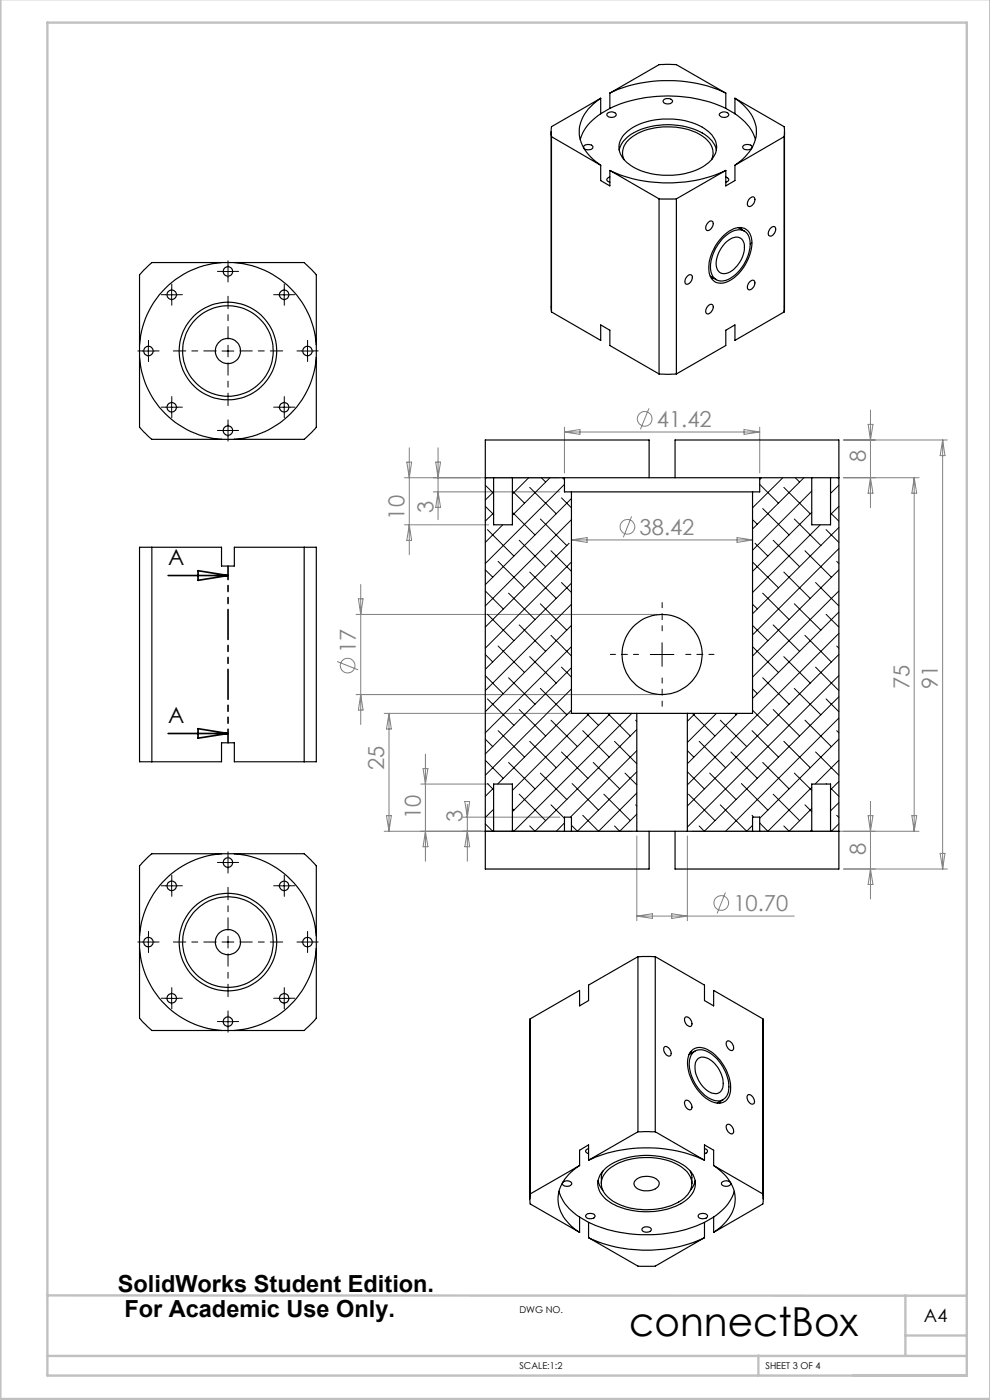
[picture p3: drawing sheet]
<svg xmlns="http://www.w3.org/2000/svg" width="210mm" height="297mm" viewBox="0 0 210 297" stroke-linecap="round" stroke-linejoin="round" font-family="sans-serif">
<defs><g id="words">
<text font-size="8.5" x="133.5" y="283.5">connectBox</text>
<g font-size="5">
<text x="25" y="274">SolidWorks Student Edition.</text>
<text x="26.4" y="279.5">For Academic Use Only.</text>
</g>
<g font-size="4.7" fill="#808080">
<text x="139.3" y="90.6">41.42</text>
<text x="183.7" y="98.1" transform="rotate(-90 183.7 98.1)">8</text>
<text x="85.8" y="110.2" transform="rotate(-90 85.8 110.2)">10</text>
<text x="91.9" y="108.9" transform="rotate(-90 91.9 108.9)">3</text>
<text x="135.7" y="113.5">38.42</text>
<text x="75.5" y="138.6" transform="rotate(-90 75.5 138.6)">17</text>
<text x="192.9" y="146.1" transform="rotate(-90 192.9 146.1)">75</text>
<text x="198.9" y="146.1" transform="rotate(-90 198.9 146.1)">91</text>
<text x="81.5" y="163.3" transform="rotate(-90 81.5 163.3)">25</text>
<text x="89.3" y="173.7" transform="rotate(-90 89.3 173.7)">10</text>
<text x="98.1" y="174.5" transform="rotate(-90 98.1 174.5)">3</text>
<text x="183.7" y="181.4" transform="rotate(-90 183.7 181.4)">8</text>
<text x="155.6" y="193.3">10.70</text>
</g>
<g font-size="4.7">
<text x="35.7" y="119.8">A</text>
<text x="35.7" y="153.3">A</text>
</g>
<text font-size="3.9" x="196" y="280.4">A4</text>
<g font-size="2">
<text x="110.2" y="278.5">DWG NO.</text>
<text x="110.2" y="290.5">SCALE:1:2</text>
<text x="162.4" y="290.4">SHEET 3 OF 4</text>
</g>
</g></defs>
<g fill="none" stroke="#808080" stroke-width=".21">
<path d="M86.3 98h1l-.5 3.3zM86.8 95v22.7M92.4 98h1.1l-.6 3.3zM92.9 95v15.2M119.7 90.6v9.7M119.7 91.6h41.4M119.7 91.6l3.3-.5v1zM137.7 86.6l-1.8 4.5M157.8 91.1l3.3 .5-3.3 .5zM161.1 90.6v9.7M178.9 93.3h22M184.2 90h1l-.6 3.3z"/>
<path d="M184.6 87v20.7M200 93.3v91.1M200 93.3l.4 3.4h-1zM85.8 101.3h32.9M85.8 111.3h17.9M86.8 111.3l.5 3.3h-1zM91.9 104.3h26.8M92.9 104.3l.6 3.3h-1.1zM121.2 114.5h38.4M121.2 114.5l3.3-.5v1.1zM134 109.5l-1.8 4.5M156.4 114l3.2 .5-3.2 .6z"/>
<path d="M178.9 101.3h16M184.6 101.3l.6 3.3h-1zM193.9 101.3v75.1M193.9 101.3l.6 3.3h-1.1zM75.5 130.3h64M76 127h1l-.5 3.3zM76.5 124v29.7M71.5 140.3l4.5 1.8M75.5 147.4h64M76.5 147.4l.5 3.2h-1zM81.5 151.3h52.6M82.5 151.3v25.1"/>
<path d="M82.5 151.3l.5 3.4h-1zM90.2 160v22.7M81.5 176.4h52.6M82 173h1l-.5 3.4zM89.3 166.3h14.4M89.7 163.1h1.1l-.6 3.2zM90.2 176.4l.6 3.2h-1.1zM98.1 173.4h20.6M98.6 170h1l-.5 3.4zM99.1 176.4l.5 3.2h-1zM99.1 170.6v12.1M135.1 177.3v18"/>
<path d="M145.8 177.3v18M184.2 173h1l-.6 3.4zM184.6 170v20.7M193.4 173h1.1l-.6 3.4zM194.9 176.4h-48.1M135.1 194.3h33.4M135.1 194.3l3.3-.5v1zM142.5 193.8l3.3 .5-3.3 .5zM153.9 189.3l-1.8 4.5M178.9 184.4h22M184.6 184.4l.6 3.2h-1zM199.4 181h1l-.4 3.4z"/>
<circle cx="136.8" cy="88.9" r="1.55"/>
<circle cx="133.1" cy="111.8" r="1.56"/>
<circle cx="73.7" cy="141.2" r="1.56"/>
<circle cx="153" cy="191.6" r="1.56"/>
</g>
<path d="M135.5 138.8h-6M140.5 133.8v-6M145.5 138.8h6M140.5 143.8v6" fill="none" stroke="#000" stroke-width=".21" stroke-dasharray="15.2 1.3 1.3 1.3" stroke-dashoffset="14.1"/>
<path d="M45.9 74.4h-9.1M48.4 71.9v-9.1M48.4 76.9v9.2M50.9 74.4h9.1M45.9 199.8h-9.1M48.4 197.3v-9.1M50.9 199.8h9.1M48.4 202.3v9.1" fill="none" stroke="#000" stroke-width=".21" stroke-dasharray="15.2 1.3 1.3 1.3" stroke-dashoffset="12.6"/>
<g fill="none" stroke="#000" stroke-width=".21" stroke-dasharray="15.2 1.3 1.3 1.3">
<path d="M47.1 57.6h-1M48.4 56.3v-1M48.4 58.8v1M49.6 57.6h1M30.2 74.4h-1M31.5 73.2v-1M31.5 75.7v1M32.7 74.4h1M35.2 62.5h-1M36.4 61.3v-1M36.4 63.8v1M37.7 62.5h1"/>
<path d="M59.1 62.5h-1M60.3 61.3v-1M60.3 63.8v1M61.6 62.5h1M64 74.4h-1M65.2 73.2v-1M65.2 75.7v1M66.5 74.4h1M35.2 86.4h-1M36.4 85.1v-1M36.4 87.6v1M37.7 86.4h1"/>
<path d="M47.1 91.3h-1M48.4 90.1v-1M48.4 92.6v1M49.6 91.3h1M59.1 86.4h-1M60.3 85.1v-1M60.3 87.6v1M61.6 86.4h1M30.2 199.8h-1M31.5 198.6v-1M32.7 199.8h1M35.2 187.9h-1"/>
<path d="M36.4 186.7v-1M36.4 189.2v1M37.7 187.9h1M47.1 183h-1M48.4 181.7v-1M48.4 184.2v1M49.6 183h1M59.1 187.9h-1M60.3 186.7v-1M60.3 189.2v1M61.6 187.9h1M64 199.8h-1"/>
<path d="M65.2 198.6v-1M66.5 199.8h1M31.5 201.1v1M35.2 211.8h-1M36.4 210.5v-1M36.4 213v1M37.7 211.8h1M47.1 216.7h-1M48.4 215.5v-1M48.4 218v1M49.6 216.7h1M59.1 211.8h-1"/>
<path d="M60.3 210.5v-1M60.3 213v1M61.6 211.8h1M65.2 201.1v1"/>
</g>
<g fill="none" stroke="#000" stroke-width=".21">
<path d="M47.1 57.6h2.5M48.4 56.3v2.5M30.2 74.5h2.5M31.5 73.2v2.5M35.2 62.5h2.5M36.4 61.3v2.5M47.1 74.5h2.5M48.4 73.2v2.5M59 62.5h2.5M60.3 61.3v2.5M64 74.5h2.5M65.2 73.2v2.5"/>
<path d="M35.2 86.4h2.5M36.4 85.2v2.5M47.1 91.3h2.5M48.4 90.1v2.5M59 86.4h2.5M60.3 85.2v2.5M102.9 107.4l1.8 1.7M102.9 102.9l1.6 1.6M103.2 101.3l-.3 .3M103.4 112.4l5.6 5.6M104.7 104.3l-1.8 1.8M104.7 108.8l-1.8 1.8"/>
<path d="M105.7 119.1l5.6 5.6M106.6 111.3l-3.7 3.8M108.7 108.7l4.8 4.8M108.7 104.2l2.6 2.5M110.1 114.6l5.6 5.6M112.1 101.3l-3.4 3.5M112.4 103.4l5.6 5.6M114.6 110.1l5.6 5.6M114.8 101.3l.9 1M116.7 101.3l-8 8M116.9 116.8l4.3 4.4M119.1 105.6l2.1 2.1"/>
<path d="M119.3 101.3l.4 .4M119.7 102.8l-16.8 16.8M120.7 115.2l-17.8 17.8M121.2 105.8l-18.3 18.2M121.2 110.2l-18.3 18.3M121.2 119.2l-18.3 18.3M159.6 119.2l5.5 5.5M159.6 110.2l1.1 1M160.2 115.2l2.7 2.8M161.1 102.8l4 3.9M161.6 101.3l-.5 .4M161.8 107.9l5.6 5.6"/>
<path d="M164 114.6l5.6 5.6M166.1 101.3l-6.5 6.4M166.3 103.4l5.6 5.6M168.5 110.1l5.6 5.6M168.7 101.3l.9 1M170.5 101.3l-10.9 10.9M170.7 116.8l5.7 5.6M172.2 104.2l-12.6 12.5M172.2 108.7l-12.6 12.5M174 111.3l-14.4 14.4M175.2 112.4l2.7 2.7M176.2 108.8l1.7 1.8"/>
<path d="M176.2 104.3l.2 .2M177.5 119.1l.4 .5M177.7 101.3l.2 .3M177.9 111.9l-18.3 18.3M177.9 116.4l-18.3 18.3M177.9 102.9l-1.7 1.8M177.9 107.4l-1.7 1.7M102.9 138.8l1.6 1.6M102.9 125.4l3.9 3.8M102.9 120.9l1.6 1.5M103.4 130.3l5.6 5.6M105.7 137.1l5.6 5.6"/>
<path d="M107.9 125.8l5.6 5.6M110.1 132.6l5.6 5.6M112.4 139.3l5.6 5.6M112.4 121.4l5.6 5.6M114.6 128.1l5.6 5.6M116.9 134.8l4.3 4.4M119.1 123.6l2.1 2.1M121.2 123.7l-18.3 18.3M121.2 128.2l-18.3 18.3M121.2 132.7l-18.3 18.3M121.2 137.2l-18.3 18.3M137.9 138.8h5"/>
<path d="M140.4 136.3v5.1M159.6 137.2l5.5 5.5M159.6 132.7l3.3 3.2M159.6 128.2l1.1 1M161.8 125.8l5.6 5.6M164 132.6l5.6 5.6M166.3 139.3l5.6 5.6M166.3 121.4l5.6 5.6M168.5 128.1l5.6 5.6M170.7 134.8l5.7 5.6M173 123.6l4.9 4.9M175.2 130.3l2.7 2.7"/>
<path d="M177.5 137.1l.4 .4M177.9 125.4l-18.3 18.2M177.9 129.9l-18.3 18.3M177.9 120.9l-18.3 18.3M177.9 134.4l-32.1 32.1M177.9 138.8l-32.1 32.2M102.9 156.8l1.6 1.6M102.9 143.3l3.9 3.9M103.4 148.3l5.6 5.6M105.7 155l5.6 5.6M107.9 143.8l5.6 5.6M110.1 150.5l5.6 5.6"/>
<path d="M112.4 157.3l5.6 5.6M114.6 146l5.6 5.7M116.9 152.8l5.6 5.6M119.1 159.5l5.6 5.6M119.1 141.5l2.1 2.1M121.2 141.7l-18.3 18.2M121.2 146.2l-18.3 18.3M121.2 150.7l-15.6 15.6M123.6 155l5.6 5.6M124.4 151.3l2.6 2.6M125 151.3l-16.3 16.4M128.9 151.3l4.8 4.8"/>
<path d="M129.5 151.3l-20.8 20.9M130.4 157.3l4.7 4.7M134 151.3l-25 25.1-.3-.4M134.8 152.8l.3 .2M135.1 154.8l-21.6 21.6-1.1-1.2M135.1 159.2l-14.1 14.2M145.8 159.2l1.4 1.4M146.9 151.3l4.8 4.8M147.5 151.3l-1.7 1.7M148.3 157.3l5.6 5.6M152 151.3l-6.2 6.2M152.8 152.8l5.6 5.6"/>
<path d="M155 159.5l5.7 5.6M155.9 151.3l.2 .4M156.5 151.3l-10.7 10.7M159.5 155l5.6 5.6M159.6 150.7l3.3 3.2M159.6 146.2l1.1 1M161.8 143.8l5.6 5.6M164 150.5l5.6 5.6M166.3 157.3l5.6 5.6M168.5 146l5.6 5.7M170.7 152.8l5.7 5.6M173 159.5l4.9 5"/>
<path d="M173 141.5l4.9 5M175.2 148.3l2.7 2.7M177.5 155l.4 .5M177.9 143.3l-32.1 32.2M177.9 147.8l-28.5 28.6-1.1-1.2M177.9 152.3l-24 24.1M177.9 156.8l-16.8 16.8M102.9 174.8l1.6 1.6 .2-.2M102.9 161.3l3.9 3.8M103.4 166.2l1.3 1.3M104.7 167.2l-1.8 1.7M104.7 171.7l-1.8 1.7"/>
<path d="M107.9 161.7l5.6 5.7M108.7 171.5l.3 .4M110.1 168.5l5.6 5.6M114.6 164l5.6 5.6M116.9 170.7l2.8 2.9M119.7 174.6l-1.7 1.8M121.4 166.2l5.6 5.7M125.8 161.7l5.6 5.7M128.1 168.5l5.6 5.6M132.6 164l2.5 2.5M134.8 170.7l.3 .3M135.1 163.7l-12.6 12.7-1.3-1.3"/>
<path d="M135.1 168.2l-8.1 8.2-3.4-3.4M135.1 172.7l-3.7 3.7-1-1.2M145.8 163.7l3.6 3.7M146 168.5l5.7 5.6M150.5 164l5.6 5.6M152.8 170.7l5.6 5.7 1.2-1.3M157.3 166.2l5.6 5.7M159.5 173l.4 .4M161.8 161.7l5.6 5.7M164 168.5l5.6 5.6M168.5 164l3.7 3.7M170.7 170.7l1.5 1.5"/>
<path d="M172.2 167l-9.3 9.4-1.8-1.8M172.2 171.5l-4.8 4.9-1.1-1.2M172.2 176l-.3 .4M175.2 166.2l.1 .1M176.2 167.2l1.7 1.7M177.5 173l.4 .4M177.9 161.3l-5 5M177.9 165.8l-1.7 1.7M177.9 170.3l-1.7 1.7M177.9 174.8l-1.5 1.6-.2-.2M30.2 199.8h2.5M31.5 198.6v2.5"/>
<path d="M35.2 187.9h2.5M36.4 186.7v2.5M47.1 199.8h2.5M47.1 183h2.5M48.4 181.7v2.5M48.4 198.6v2.5M59 187.9h2.5M60.3 186.7v2.5M64 199.8h2.5M65.2 198.6v2.5M35.2 211.8h2.5M36.4 210.5v2.5"/>
<path d="M47.1 216.7h2.5M48.4 215.5v2.5M59 211.8h2.5M60.3 210.5v2.5"/>
</g>
<path d="M35.7 122.1h12.7M42 121.1l6.4 1-6.4 1zM35.7 155.6h12.7M42 154.6l6.4 1-6.4 1z" fill="none" stroke="#000" stroke-width=".35"/>
<path d="M48.4 157.6v-37.5" fill="none" stroke="#000" stroke-width=".35" stroke-dasharray="6.3 1.3 1.3 1.3 1.3 1.3" stroke-dashoffset="3.5"/>
<path d="M.1 -.1v296.9h209.9v-296.9M10.1 4.8h195v287h-195zM10.1 274.8l195 .1M192.1 274.8v12.7M10.1 287.7h195M160.9 287.5v4.3M192.1 283.3h13" fill="none" stroke="#c0c0c0" stroke-width=".5"/>
<g fill="none" stroke="#000" stroke-width=".25">
<path d="M129.4 19.8a29.9 29.9 0 0 1 24.6 0M129.4 19.8l10.4-6.1 1.4-.1 2.3 .1 10.5 6.1M129.4 19.8v3.2M154 19.8v3.2M116.9 27.9l.1 38.3M117 29l10.4 6.1M117 29v37.2M123.9 30.9a1.34 1.34 0 0 1 1.9 .2 1.09 1.09 0 0 1-1.7 .5l-.3-.3zM127.4 24.1a9.5 9.5 0 0 0-4.3 5.5M127.4 20.8a8.8 8.8 0 0 0-4.5 7.7 9.2 9.2 0 0 0 4.5 6.6M127.4 20.8l-10.4 6.1v2.1M127.4 20.8v3.3"/>
<path d="M127.4 35.1v3.2l2 1.1v-3.2M128.9 24a1.12 1.12 0 0 1 1.8 .4 1.14 1.14 0 0 1-2-.1zM129.4 36.2a29.9 29.9 0 0 0 24.6 0M129.4 23a29.9 29.9 0 0 1 24.6 0M129.4 37.6a.55 .55 0 0 0-.7 .5 .55 .55 0 0 0 .7 .6M129.4 36.2l10.4 6M129.4 23l-2 1.1M131.3 31.8a7.1 7.1 0 0 1 5.3-4.6 16 16 0 0 1 13.3 1.6 5.3 5.3 0 0 1 2 3M132.3 28.6a13.1 13.1 0 0 1 10.4-3.3 12.2 12.2 0 0 1 8.3 3.3 4.1 4.1 0 0 1-1.1 6.2 15.6 15.6 0 0 1-15.6 .7 4.9 4.9 0 0 1-3-4.9l.3-.8zM132.4 33.9a4 4 0 0 1 1.9-5 14.6 14.6 0 0 1 14.8 .1 3.9 3.9 0 0 1 1.9 4.9M140.8 21.2a1.16 1.16 0 0 1 1.9 .4 1.26 1.26 0 0 1-2 0zM152.8 24a1.14 1.14 0 0 1 1.8 .4 1.17 1.17 0 0 1-2-.1z"/>
<path d="M154 37.6a.55 .55 0 0 1 .6 .5 .55 .55 0 0 1-.6 .6M154 36.2l-10.5 6M154 23l1.9 1.1M155.9 24.1a9.5 9.5 0 0 1 4.3 5.5M155.9 20.8a8.8 8.8 0 0 1 4.5 7.7 9.2 9.2 0 0 1-4.5 6.6M155.9 20.8l10.4 6.1v2.1M155.9 35.1v3.2l-1.9 1.1v-3.2M155.9 20.8v3.3M157.7 30.9a1.34 1.34 0 0 1 1.8 .2 1.09 1.09 0 0 1-1.7 .5l-.2-.3zM166.3 29l-10.4 6.1M166.3 29v37.2M166.4 27.9l-.1 38.3"/>
<path d="M30.5 57.3l1.7-1.6h32.3l2.6 2.6v32.3l-.3 .4-2.3 2.2h-32.3l-.7-.6-1.9-2v-32.3zM47 55.7a18.8 18.8 0 0 0-17.4 17.4M49.7 55.7a18.8 18.8 0 0 1 17.4 17.4M139.8 42.2h3.7M139.8 42.2v37.1M143.5 42.2v37.1M145.7 58.7a.63 .63 0 0 1 .8-.4 .63 .63 0 0 1 .3 .9 1.05 1.05 0 0 1-1.4 1 1.35 1.35 0 0 1 .3-1.5zM150.2 47.2a.6 .6 0 0 1 .9-.2 .6 .6 0 0 1 .1 .8 1.14 1.14 0 0 1-1.3 1 1.32 1.32 0 0 1 .3-1.6zM150.7 58.6l1.2 .7M150.9 59.1h.5M153.1 50.4a4.9 4.9 0 0 1 4.8-2 3.6 3.6 0 0 1 1.5 4.1 9.3 9.3 0 0 1-5.9 7.5 2.64 2.64 0 0 1-3.1-3 9.8 9.8 0 0 1 2.7-6.6zM153.6 50.3a3.9 3.9 0 0 1 4.2-1.3 3.6 3.6 0 0 1 1.2 4.1 8.3 8.3 0 0 1-5.4 6.4 2.37 2.37 0 0 1-2.9-2.5 9.3 9.3 0 0 1 2.9-6.7z"/>
<path d="M153.9 51.5a2.58 2.58 0 0 1 3.4-.8 4.1 4.1 0 0 1-.2 4.6 4.5 4.5 0 0 1-3.8 2.7 2.05 2.05 0 0 1-1.4-2.7 7.3 7.3 0 0 1 2-3.8zM156.6 48.3l1.3 .7M157.1 48.3l.3 .5M158.9 42.2a.64 .64 0 0 1 .6-.4 .64 .64 0 0 1 .6 .4 1.41 1.41 0 0 1-1.3 1.6 1.09 1.09 0 0 1 .1-1.6zM158.9 59.9a.64 .64 0 0 1 .6-.5 .64 .64 0 0 1 .6 .4 1.41 1.41 0 0 1-1.3 1.7 1.09 1.09 0 0 1 .1-1.6zM163.7 48.2a.57 .57 0 0 1 .8 0 .57 .57 0 0 1 0 .8 .96 .96 0 0 1-1.5 .9 1.56 1.56 0 0 1 .7-1.7zM29.6 75.8a18.8 18.8 0 0 0 17.4 17.4M67.1 75.8a18.8 18.8 0 0 1-17.4 17.4M117 66.2l10.4 6v-3.3l2 1.2v3.2l10.4 6M139.8 79.3h3.7M150.2 64.8a.61 .61 0 0 1 .9-.2 .61 .61 0 0 1 .1 .9 1.14 1.14 0 0 1-1.3 1 1.32 1.32 0 0 1 .3-1.7zM166.3 66.2l-10.4 6v-3.3l-1.9 1.2v3.2l-10.5 6"/>
<path d="M32.2 116.1h-2.6v45.5h2.6M32.2 116.1h14.8v4h2.7v-4h14.8M32.2 116.1v45.5M64.5 116.1h2.6v45.5h-2.6M64.5 116.1v45.5M102.9 101.3h1.8M104.7 101.3h4M104.7 101.3v10h4v-10M108.7 101.3h11M119.7 101.3h41.4M119.7 101.3v3h1.5M121.2 104.3h38.4"/>
<path d="M121.2 104.3v47h13.9M137.7 101.3v-8h-34.8v91.1h34.8v-8M143.2 101.3v-8h34.7v91.1h-34.7v-8M159.6 104.3v47h-13.8M161.1 101.3v3h-1.5M161.1 101.3h11.1M172.2 101.3h4M172.2 101.3v10h4v-10M176.2 101.3h1.7M135.1 151.3h10.7M135.1 151.3v25.1M145.8 151.3v25.1"/>
<path d="M32.2 161.6h14.8v-4h2.7v4h14.8M102.9 176.4h1.8M104.7 176.4h4M104.7 176.4v-10.1h4v10.1M108.7 176.4h11M119.7 176.4h1.5M119.7 176.4v-3h1.5v3M121.2 176.4h13.9M135.1 176.4h10.7M145.8 176.4h13.8M159.6 176.4h1.5M159.6 176.4v-3h1.5v3"/>
<path d="M161.1 176.4h11.1M172.2 176.4h4M172.2 176.4v-10.1h4v10.1M176.2 176.4h1.7M31.2 182l1-.9h32.3l1.4 1.2 1.2 1.4v32.3l-1.6 1.7-1 .9h-32.3l-2-1.9-.6-.7v-32.3zM47 181.1a18.8 18.8 0 0 0-17.4 17.4M49.7 181.1a18.8 18.8 0 0 1 17.4 17.4M29.6 201.2a18.8 18.8 0 0 0 17.4 17.4M67.1 201.2a18.8 18.8 0 0 1-17.4 17.4M112.5 216.1l-.1 38.2M112.5 216.1v37.2M135.3 202.9h3.7"/>
<path d="M135.3 202.9v37.2M135.3 202.9l-10.5 6.1v3.3l-1.9 1.1v-3.3l-10.4 6M139 202.9v37.2M139 202.9l10.4 6.1v3.3l2 1.1v-3.3l10.4 6M145.3 215.8a1.24 1.24 0 0 1 1.5 1.6 .55 .55 0 0 1-.5 .4 .55 .55 0 0 1-.6-.3 1.48 1.48 0 0 1-.4-1.7zM161.8 216.1l.1 38.2M161.8 216.1v37.2M140.9 222.1a1.24 1.24 0 0 1 1.4 1.6 .6 .6 0 0 1-.6 .4 .6 .6 0 0 1-.5-.5 1.24 1.24 0 0 1-.3-1.5zM145.3 233.5a1.24 1.24 0 0 1 1.5 1.6 .6 .6 0 0 1-.7 .4 .6 .6 0 0 1-.5-.5 1.24 1.24 0 0 1-.3-1.5zM146.4 223.2l.5 .1M146.8 222.8a3.2 3.2 0 0 1 4.1 .4 9.5 9.5 0 0 1 3.9 8.8 2.57 2.57 0 0 1-3.9 1.7 9.6 9.6 0 0 1-5-9.3l.3-.7zM147 223.3a2.99 2.99 0 0 1 4 .4 8.8 8.8 0 0 1 3.5 8.1 2.44 2.44 0 0 1-3.9 1.3 9 9 0 0 1-4.3-8.2l.3-1.1z"/>
<path d="M147.4 223l-1.2 .7M147.9 224.8a2.13 2.13 0 0 1 3.1 .2 6.2 6.2 0 0 1 2.3 5.9 1.8 1.8 0 0 1-3 .7 6.2 6.2 0 0 1-2.7-6.4zM152.9 233.6l-.3 .4M153.4 233.3l-1.3 .7M154.2 238.6a1.24 1.24 0 0 1 1.4 1.6 .54 .54 0 0 1-.5 .4 .54 .54 0 0 1-.5-.4 1.31 1.31 0 0 1-.4-1.6zM154.3 220.8a1.32 1.32 0 0 1 1.1 2 1.32 1.32 0 0 1-1.1-2zM158.6 232.3a1.05 1.05 0 0 1 1.4 1 .63 .63 0 0 1-.3 .9 .63 .63 0 0 1-.8-.4 1.19 1.19 0 0 1-.3-1.5zM112.5 253.3v2.1l10.4 6M118.6 252.7a9.4 9.4 0 0 0 4.3 5.5M119.4 250.8a1.16 1.16 0 0 1 1.9 .4 1.17 1.17 0 0 1-2-.2zM122.9 247.3a8.4 8.4 0 0 0-4.4 8.2 9.2 9.2 0 0 0 4.4 5.9M122.9 258.2v3.2"/>
<path d="M122.9 247.3l-10.4 6M122.9 258.2l1.9 1.1M124.4 257.7a1.34 1.34 0 0 1 1.8 .2 1.09 1.09 0 0 1-1.7 .5l-.3-.3zM124.8 246.1a30.3 30.3 0 0 1 24.6 0M124.8 243.7a.55 .55 0 0 0-.6 .5 .55 .55 0 0 0 .6 .6M124.8 259.3a30.3 30.3 0 0 0 24.6 0M124.8 246.1v-3.2l-1.9 1.1v3.3M124.8 259.3v3.3M126.9 250.5l.4 1.2 .6 .8M127.9 248.5l-.3 .7v1.9M128.1 248.2a13.3 13.3 0 0 1 10.1-3.1 12 12 0 0 1 8.3 3.4 3.9 3.9 0 0 1-.7 5.9 15.3 15.3 0 0 1-13.1 2.1 8.4 8.4 0 0 1-5.6-4 3.8 3.8 0 0 1 1-4.3zM128.9 248.2a13.6 13.6 0 0 1 11.2-2.4 8.7 8.7 0 0 1 6.3 3.8 4 4 0 0 1-2 5.1 14.6 14.6 0 0 1-14.8-.2 3.8 3.8 0 0 1-.7-6.3z"/>
<path d="M134.9 250.3a3.7 3.7 0 0 1 4.8 .3 1.43 1.43 0 0 1-1.2 1.8 3.3 3.3 0 0 1-4-1v-.6zM135.3 240.1h3.7M135.3 240.1l-10.5 6M139 240.1l10.4 6M146.4 248.5l.4 1v1.6M147.5 250.5l-.5 1.2-.6 .8M148.2 257.7a1.34 1.34 0 0 1 1.9 .2 1.09 1.09 0 0 1-1.7 .5l-.3-.3zM149.4 243.7a.55 .55 0 0 1 .7 .5 .55 .55 0 0 1-.7 .6M149.4 246.1v-3.2l2 1.1v3.3M149.4 259.3v3.3M151.4 247.3a9 9 0 0 1 4.6 7 8.9 8.9 0 0 1-4.6 7.1M151.4 247.3l10.4 6"/>
<path d="M151.4 258.2v3.2M151.4 258.2l-2 1.1M153.1 250.9a1.25 1.25 0 0 1 1.9 .1 1.08 1.08 0 0 1-1 .7 1.08 1.08 0 0 1-1-.7zM155.8 252.7a9.8 9.8 0 0 1-4.4 5.5M161.8 253.3v2.1l-10.4 6M124.8 262.6a29.9 29.9 0 0 0 24.6 0M124.8 262.6l10.5 6h.5h3.2l10.4-6M136.2 260.6a1.32 1.32 0 0 1 1.9 .2 1.06 1.06 0 0 1-1.6 .4l-.3-.2z"/>
<circle cx="48.3" cy="57.6" r="1"/>
<circle cx="31.5" cy="74.5" r="1"/>
<circle cx="36.4" cy="62.5" r="1"/>
<circle cx="48.4" cy="74.4" r="10.4"/>
<circle cx="48.4" cy="74.5" r="9.6"/>
<circle cx="48.4" cy="74.5" r="2.68"/>
<circle cx="60.3" cy="62.5" r=".99"/>
<circle cx="65.2" cy="74.5" r=".99"/>
<circle cx="36.4" cy="86.4" r="1"/>
<circle cx="48.3" cy="91.3" r="1"/>
<circle cx="60.3" cy="86.4" r=".99"/>
<circle cx="140.4" cy="138.8" r="8.5"/>
<circle cx="31.5" cy="199.9" r="1"/>
<circle cx="36.4" cy="187.9" r="1"/>
<circle cx="48.3" cy="183" r="1"/>
<circle cx="48.4" cy="199.9" r="10.4"/>
<circle cx="48.4" cy="199.9" r="2.66"/>
<circle cx="48.4" cy="199.9" r="9.6"/>
<circle cx="60.3" cy="187.9" r=".99"/>
<circle cx="65.2" cy="199.9" r=".99"/>
<circle cx="36.4" cy="211.8" r="1"/>
<circle cx="48.3" cy="216.7" r="1"/>
<circle cx="60.3" cy="211.8" r=".99"/>
</g>
<use href="#words"/>
</svg>
